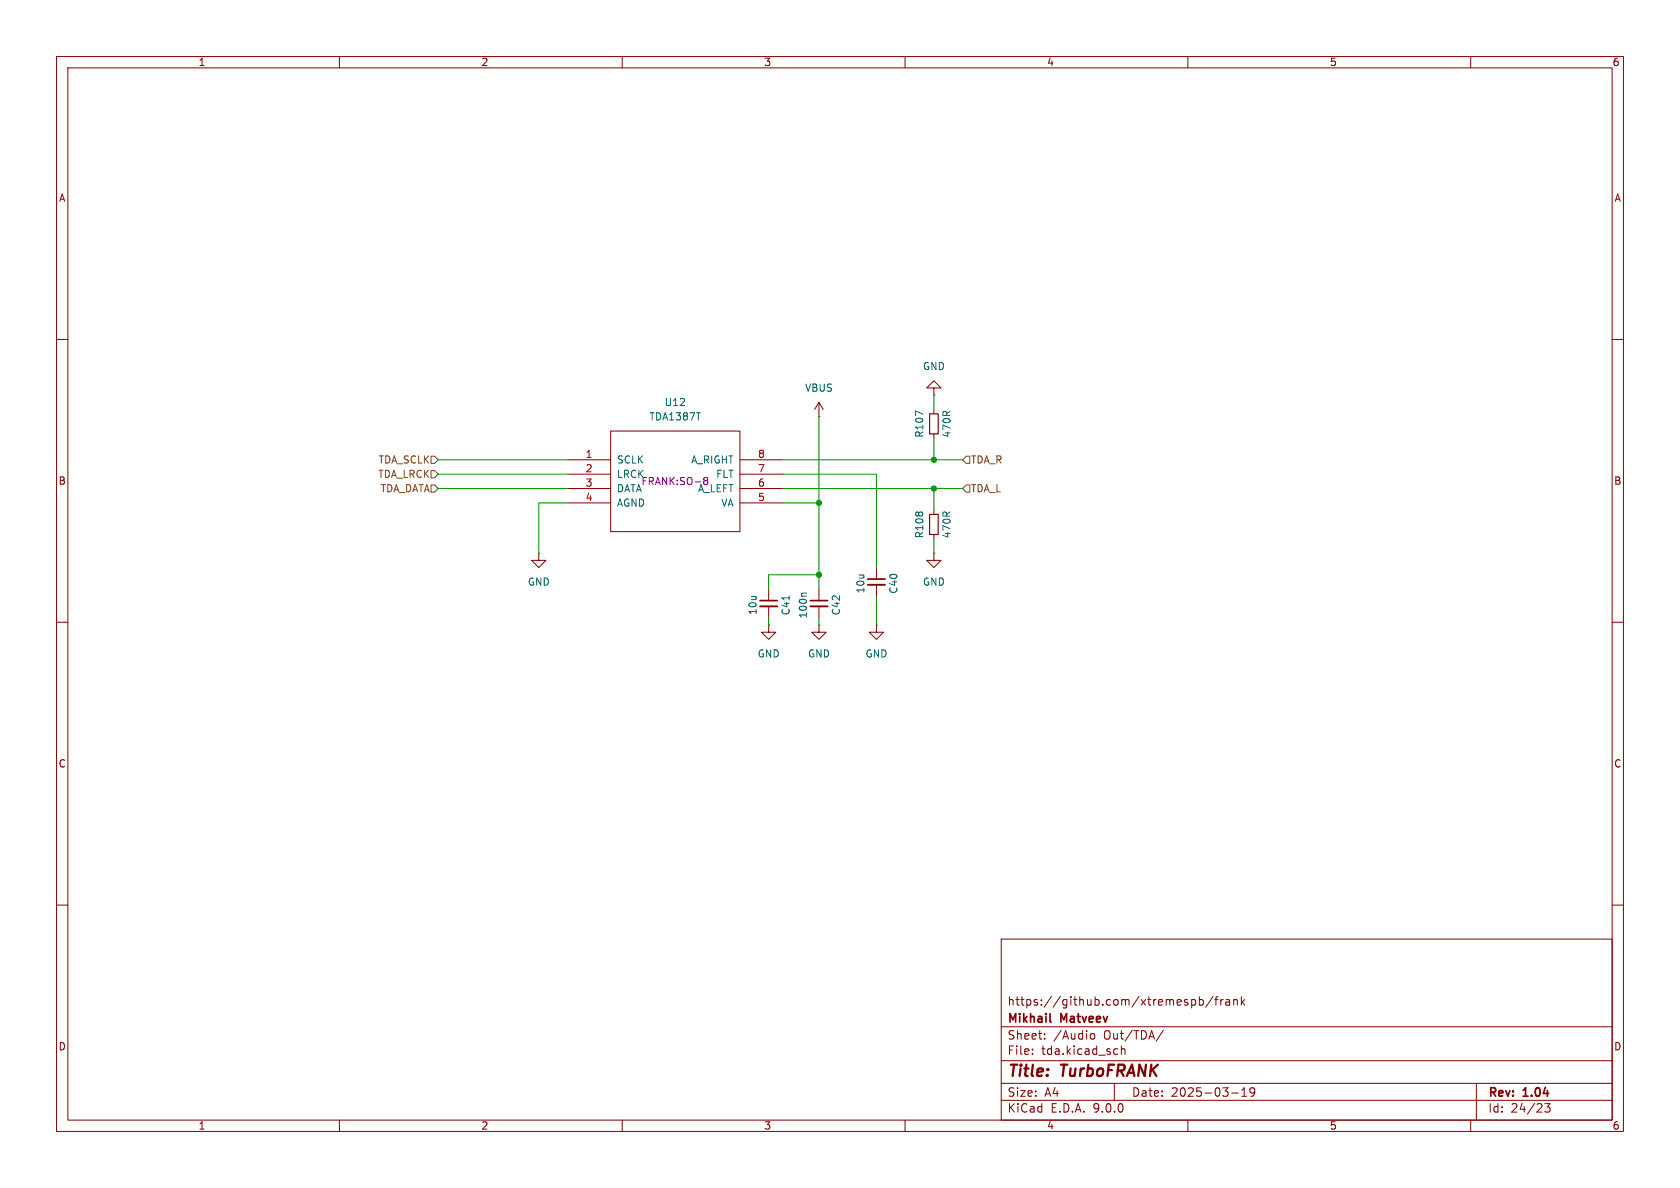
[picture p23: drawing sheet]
<svg xmlns="http://www.w3.org/2000/svg" width="297mm" height="210mm" viewBox="0 0 297 210" stroke-linecap="round" stroke-linejoin="round" font-family="sans-serif">
<defs><g id="words">
<g font-size="2.8" fill="#840000">
<text x="178" y="190.9">Title:</text>
<text x="187.7" y="190.9">TurboFRANK</text>
</g>
<g font-size="2.1" fill="#840000">
<text x="178" y="178">https://github.com/xtremespb/frank</text>
<text x="178" y="184">Sheet:</text>
<text x="178" y="181.2">Mikhail</text>
<text x="186.2" y="184">/Audio</text>
<text x="187.6" y="181.2">Matveev</text>
<text x="195.2" y="184">Out/TDA/</text>
<text x="178" y="186.7">File:</text>
<text x="184.1" y="186.7">tda.kicad_sch</text>
<text x="178" y="196.9">KiCad</text>
<text x="178" y="194.1">Size:</text>
<text x="184.7" y="194.1">A4</text>
<text x="185.7" y="196.9">E.D.A.</text>
<text x="193.3" y="196.9">9.0.0</text>
<text x="200" y="194.1">Date:</text>
<text x="207" y="194.1">2025-03-19</text>
<text x="263" y="194.3">Rev:</text>
<text x="263" y="196.9">Id:</text>
<text x="267.1" y="196.9">24/23</text>
<text x="269.4" y="194.3">1.04</text>
</g>
<g font-size="1.8" fill="#840000">
<text x="35" y="11.9">1</text>
<text x="85" y="11.9">2</text>
<text x="135" y="11.9">3</text>
<text x="185" y="11.9">4</text>
<text x="235" y="11.9">5</text>
<text x="285" y="11.9">6</text>
<text x="10.3" y="35.9">A</text>
<text x="285.3" y="35.9">A</text>
<text x="10.3" y="85.9">B</text>
<text x="285.3" y="85.9">B</text>
<text x="10.3" y="135.9">C</text>
<text x="285.3" y="135.9">C</text>
<text x="10.3" y="185.9">D</text>
<text x="285.3" y="185.9">D</text>
<text x="35" y="199.9">1</text>
<text x="85" y="199.9">2</text>
<text x="135" y="199.9">3</text>
<text x="185" y="199.9">4</text>
<text x="235" y="199.9">5</text>
<text x="285" y="199.9">6</text>
</g>
<g font-size="1.8" fill="#006464">
<text x="163.1" y="65.6">GND</text>
<text x="117.4" y="72">U12</text>
<text x="142.2" y="69.4">VBUS</text>
<text x="114.7" y="74.5">TDA1387T</text>
<text x="163.4" y="77.5" transform="rotate(-90 163.4 77.5)">R107</text>
<text x="168.2" y="77.5" transform="rotate(-90 168.2 77.5)">470R</text>
<text x="109" y="82.1">SCLK</text>
<text x="122.1" y="82.1">A_RIGHT</text>
<text x="109" y="87.2">DATA</text>
<text x="109" y="89.8">AGND</text>
<text x="126.5" y="84.7">FLT</text>
<text x="127.4" y="89.8">VA</text>
<text x="163.4" y="95.3" transform="rotate(-90 163.4 95.3)">R108</text>
<text x="168.2" y="95.3" transform="rotate(-90 168.2 95.3)">470R</text>
<text x="93.2" y="103.7">GND</text>
<text x="153" y="105" transform="rotate(-90 153 105)">10u</text>
<text x="158.9" y="105.1" transform="rotate(-90 158.9 105.1)">C40</text>
<text x="163.1" y="103.7">GND</text>
<text x="134" y="108.8" transform="rotate(-90 134 108.8)">10u</text>
<text x="139.8" y="108.9" transform="rotate(-90 139.8 108.9)">C41</text>
<text x="142.8" y="109.4" transform="rotate(-90 142.8 109.4)">100n</text>
<text x="148.7" y="108.9" transform="rotate(-90 148.7 108.9)">C42</text>
<text x="133.9" y="116.4">GND</text>
<text x="142.7" y="116.4">GND</text>
<text x="152.9" y="116.4">GND</text>
</g>
<g font-size="1.8" fill="#725600">
<text x="66.8" y="82.1">TDA_SCLK</text>
<text x="171.6" y="82.1">TDA_R</text>
<text x="66.8" y="84.7">TDA_LRCK</text>
<text x="67.2" y="87.2">TDA_DATA</text>
<text x="171.6" y="87.2">TDA_L</text>
</g>
<g font-size="1.8" fill="#a90000">
<text x="103.4" y="81">1</text>
<text x="103.4" y="83.6">2</text>
<text x="133.9" y="81">8</text>
<text x="133.9" y="83.6">7</text>
<text x="103.4" y="86.1">3</text>
<text x="103.4" y="88.6">4</text>
<text x="133.9" y="86.1">6</text>
<text x="133.9" y="88.6">5</text>
</g>
<g font-size="1.8" fill="#840084">
<text x="109" y="84.7">LRCK</text>
<text x="113.3" y="86">FRANK:SO-8</text>
<text x="123.3" y="87.2">A_LEFT</text>
</g>
</g></defs>
<g fill="none" stroke="#840000" stroke-width=".18">
<path d="M10 10h277v190h-277zM12 12h273v186h-273zM60 10v2M110 10v2M160 10v2M210 10v2M260 10v2M10 60h2M107.9 76.2h22.9v17.8h-22.9zM144.8 73.7h.1M144.8 71.1v2.6M144.8 71.1l-.8 1.3"/>
<path d="M144.8 71.1l.7 1.3M165.1 68.6h1.3l-1.3-1.3-1.3 1.3h1.3v1.3M165.1 69.9h.1M165.1 72.4v.8M165.1 76.7v.8M285 60h2M95.2 97.8v1.3h1.3l-1.3 1.2-1.2-1.2h1.2M95.2 97.8h.1M100.3 81.3h7.6M100.3 83.8h7.6M100.3 86.4h7.6M100.3 88.9h7.6"/>
<path d="M130.8 81.3h7.6M130.8 83.8h7.6M130.8 86.4h7.6M130.8 88.9h7.6M165.1 97.8v1.3h1.3l-1.3 1.2-1.3-1.2h1.3M165.1 97.8h.1M165.1 90.2v.7M165.1 94.5v.8M10 110h2M135.9 110.5v1.3h1.3l-1.3 1.2-1.3-1.2h1.3M135.9 110.5h.1M135.9 104.1v2.1"/>
<path d="M135.9 107.2v2M144.8 110.5v1.3h1.2l-1.2 1.2-1.3-1.2h1.3M144.8 110.5h.1M144.8 104.1v2.1M144.8 107.2v2M154.9 110.5v1.3h1.3l-1.3 1.2-1.2-1.2h1.2M154.9 110.5h.1M154.9 100.3v2.1M154.9 103.4v2M285 110h2M10 160h2M177 166h108v32h-108z"/>
<path d="M210.7 176.8l.4-.1 .3 .3v.4l-.2 .2h-.5M212 176.8l.5-.1 .2 .3v.4l-.1 .2h-.6M212 176.2v1.5M214.5 176.1l-1.3 2M214.7 176.7h.6M215.3 176.2l-.3 .2v1.3M215.8 176.7v1M216.2 176.7l-.2 .1-.2 .2M216.7 176.8h.6l.1 .9M217.4 177.1h-.5a.29 .29 0 0 0-.2 .3 .29 .29 0 0 0 .2 .3l.5-.1M218.1 176.8l.2-.1 .4 .1v.9M218.1 176.7v1"/>
<path d="M219.5 176.2v1.5M219.6 177.1l.4 .6M220 176.7l-.5 .6M285 160h2M60 198v2M110 198v2M160 198v2M177 194.5h108M177 191.5h108M177 187.5h108M177 181.5h108M182.5 186.3v.1"/>
<path d="M182.5 185.5v.1M184.7 183.6v.1M184.7 182.8v.1M192.7 183l.3-.3 .4 .1 .1 .2v.4l-.1 .2-.4 .1-.3-.3M197 191.5v3M197.2 185.4l.4 .1M197.6 186.3l-.4 .1M198.2 185.5l.3-.1 .3 .1 .1 .9M198.2 184.9v1.5M205.7 182.1l-1.3 2M210 198v2M217.7 193.2h1.2"/>
<path d="M219.5 193.8h.9M219.5 192.7l.5-.4v1.5M221.8 192.9l-.3 .3h-.3l-.2-.3 .1-.5 .4-.1 .2 .1a.99 .99 0 0 1-.3 1.4h-.3M260 198v2M261 191.5v6.5M273.1 195.1h.9l-.5 .6 .5 .1v.7l-.3 .1h-.4l-.2-.1"/>
</g>
<path d="M134.4 106.2h3M143.3 106.2h3M153.4 102.4h3.1M185.6 180.5l.2 .2" fill="none" stroke="#840000" stroke-width=".3"/>
<path d="M134.4 107.2h3M143.3 107.2h3M153.4 103.4h3.1" fill="none" stroke="#840000" stroke-width=".33"/>
<path d="M163.1 73.2l-1.2-.5v.8M139.5 105.3v.8M142.6 104.8h-.7l-.2 .2" fill="none" stroke="#006464" stroke-width=".18"/>
<path d="M164.3 73.2h1.6v3.5h-1.6zM164.3 90.9h1.6v3.6h-1.6z" fill="none" stroke="#840000" stroke-width=".2"/>
<path d="M124.4 84.7l.2 .2M124.4 84.6l.2-.2 .4 .1 .1 .2-.2 .2M124.6 84.9h.3M124.6 84.9l-.2 .3M124.9 84.9l.2 .3v.2" fill="none" stroke="#840084" stroke-width=".18"/>
<path d="M76.2 80.6h.6l.7 .7-.7 .6h-.6zM76.2 85.7h.6l.7 .7-.7 .6h-.6zM76.2 83.2h.6l.7 .6-.7 .7h-.6zM170.8 80.6h.6v1.3h-.6l-.6-.6zM170.8 85.7h.6v1.3h-.6l-.6-.6z" fill="none" stroke="#725600" stroke-width=".18"/>
<g fill="none" stroke="#009600" stroke-width=".18">
<path d="M144.8 73.7v30.4M165.1 69.9v2.5M165.1 77.5v3.8M77.5 86.4h22.8M77.5 81.3h22.8M77.5 83.8h22.8M100.3 88.9h-5.1v8.9M138.4 88.9h6.4M138.4 83.8h16.5v16.5M138.4 86.4h31.8M138.4 81.3h31.8M165.1 86.4v3.8"/>
<path d="M165.1 95.3v2.5M135.9 109.2v1.3M144.8 101.6h-8.9v2.5M144.8 109.2v1.3M154.9 105.4v5.1"/>
</g>
<g fill="#009600" stroke="#009600" stroke-width=".18">
<circle cx="165.1" cy="81.3" r=".46"/>
<circle cx="165.1" cy="86.4" r=".46"/>
<circle cx="144.8" cy="101.6" r=".46"/>
<circle cx="144.8" cy="88.9" r=".46"/>
</g>
<use href="#words"/>
</svg>
